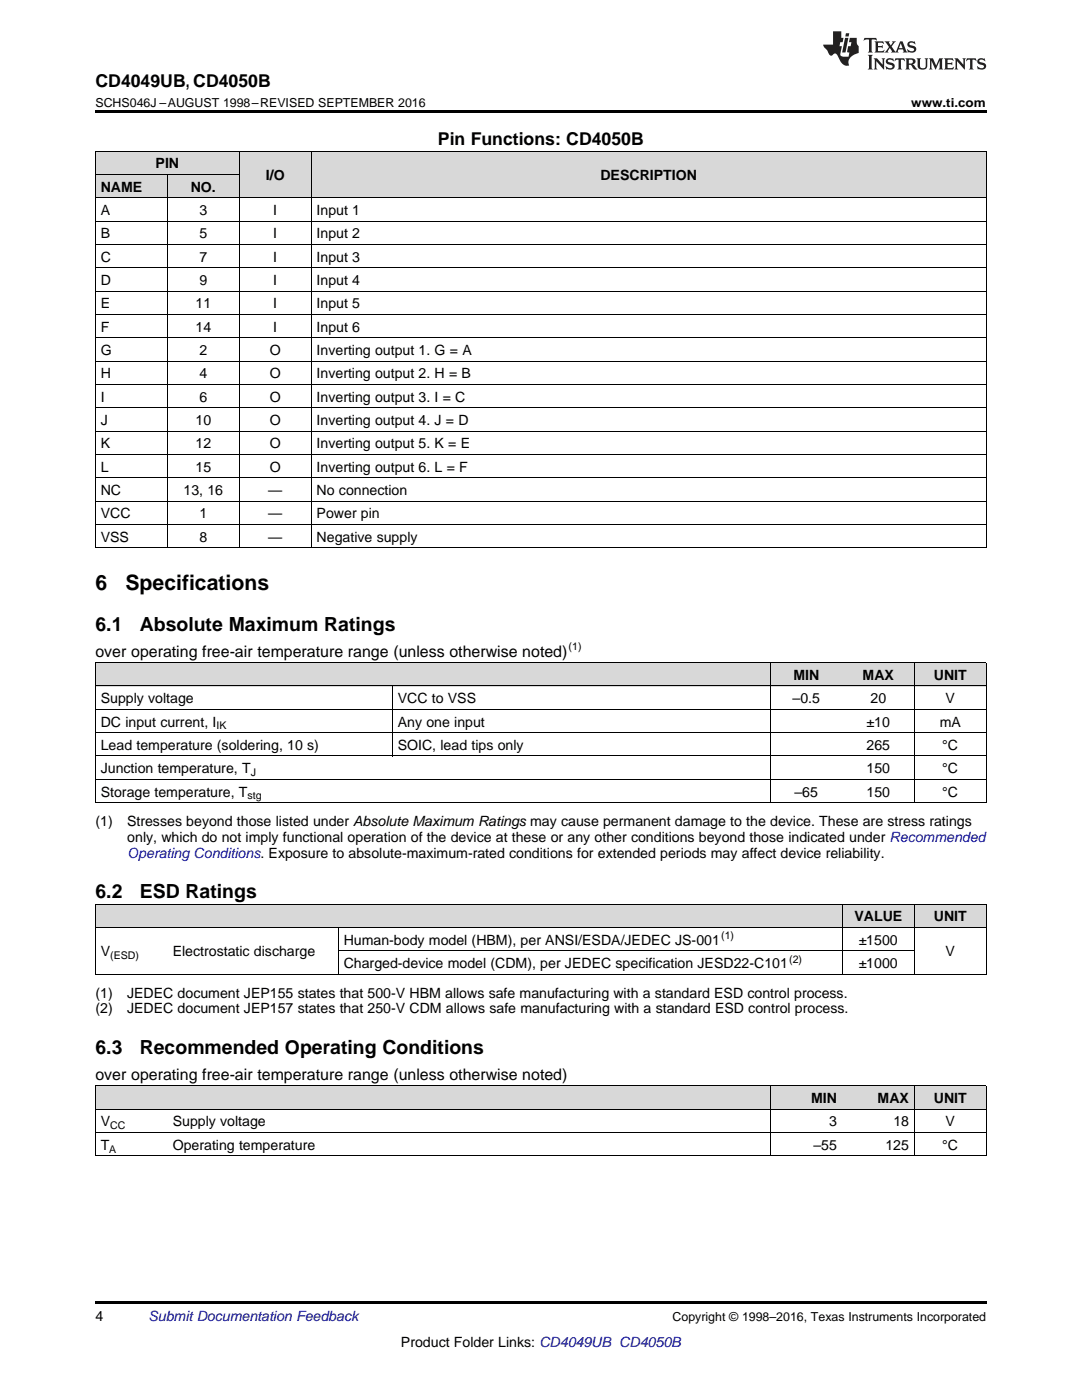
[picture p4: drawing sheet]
<svg xmlns="http://www.w3.org/2000/svg" width="216mm" height="279mm" viewBox="0 0 216 279" stroke-linecap="round" stroke-linejoin="round" font-family="sans-serif">
<defs><g id="words">
<g font-size="4.2">
<text x="19" y="117.8">6</text>
<text x="25" y="117.8">Specifications</text>
</g>
<g font-size="3.9">
<text x="19" y="125.9">6.1</text>
<text x="27.9" y="125.9">Absolute Maximum Ratings</text>
<text x="19" y="179.2">6.2</text>
<text x="27.9" y="179.2">ESD Ratings</text>
<text x="19" y="210.3">6.3</text>
<text x="27.9" y="210.3">Recommended Operating Conditions</text>
</g>
<g font-size="3.5">
<text x="19" y="17.3">CD4049UB, CD4050B</text>
<text x="87.4" y="28.9">Pin Functions: CD4050B</text>
</g>
<g font-size="3.2">
<text x="19" y="131">over operating free-air temperature range (unless otherwise noted)</text>
<text x="19" y="215.5">over operating free-air temperature range (unless otherwise noted)</text>
</g>
<g font-size="2.8">
<text x="31" y="33.6">PIN</text>
<text x="53.1" y="35.9">I/O</text>
<text x="119.8" y="35.9">DESCRIPTION</text>
<text x="20.1" y="38.2">NAME</text>
<text x="38.1" y="38.2">NO.</text>
<text x="20.1" y="42.9">A</text>
<text x="20.1" y="47.6">B</text>
<text x="39.8" y="42.9">3</text>
<text x="39.8" y="47.6">5</text>
<text x="54.5" y="42.9">I</text>
<text x="54.5" y="47.6">I</text>
<text x="63.2" y="42.9">Input 1</text>
<text x="63.2" y="47.6">Input 2</text>
<text x="20.1" y="52.2">C</text>
<text x="39.8" y="52.2">7</text>
<text x="54.5" y="52.2">I</text>
<text x="63.2" y="52.2">Input 3</text>
<text x="20.1" y="56.9">D</text>
<text x="39.8" y="56.9">9</text>
<text x="54.5" y="56.9">I</text>
<text x="63.2" y="56.9">Input 4</text>
<text x="20.1" y="61.5">E</text>
<text x="39" y="61.5">11</text>
<text x="54.5" y="61.5">I</text>
<text x="63.2" y="61.5">Input 5</text>
<text x="20.1" y="66.2">F</text>
<text x="20.1" y="70.8">G</text>
<text x="39" y="66.2">14</text>
<text x="39.8" y="70.8">2</text>
<text x="53.8" y="70.8">O</text>
<text x="54.5" y="66.2">I</text>
<text x="63.2" y="66.2">Input 6</text>
<text x="63.2" y="70.8">Inverting output 1. G = A</text>
<text x="20.1" y="75.5">H</text>
<text x="39.8" y="75.5">4</text>
<text x="53.8" y="75.5">O</text>
<text x="63.2" y="75.5">Inverting output 2. H = B</text>
<text x="20.1" y="80.2">I</text>
<text x="39.8" y="80.2">6</text>
<text x="53.8" y="80.2">O</text>
<text x="63.2" y="80.2">Inverting output 3. I = C</text>
<text x="20.1" y="84.8">J</text>
<text x="20.1" y="89.5">K</text>
<text x="39" y="84.8">10</text>
<text x="39" y="89.5">12</text>
<text x="53.8" y="84.8">O</text>
<text x="53.8" y="89.5">O</text>
<text x="63.2" y="84.8">Inverting output 4. J = D</text>
<text x="63.2" y="89.5">Inverting output 5. K = E</text>
<text x="20.1" y="94.1">L</text>
<text x="39" y="94.1">15</text>
<text x="53.8" y="94.1">O</text>
<text x="63.2" y="94.1">Inverting output 6. L = F</text>
<text x="20.1" y="98.8">NC</text>
<text x="36.6" y="98.8">13, 16</text>
<text x="53.5" y="98.8">—</text>
<text x="63.2" y="98.8">No connection</text>
<text x="20.1" y="103.4">VCC</text>
<text x="39.8" y="103.4">1</text>
<text x="53.5" y="103.4">—</text>
<text x="63.2" y="103.4">Power pin</text>
<text x="20.1" y="108.1">VSS</text>
<text x="39.8" y="108.1">8</text>
<text x="53.5" y="108.1">—</text>
<text x="63.2" y="108.1">Negative supply</text>
<text x="158.3" y="135.7">MIN</text>
<text x="172.1" y="135.7">MAX</text>
<text x="186.3" y="135.7">UNIT</text>
<text x="20.1" y="140.3">Supply voltage</text>
<text x="79.4" y="140.3">VCC to VSS</text>
<text x="158.2" y="140.3">–0.5</text>
<text x="173.7" y="140.3">20</text>
<text x="188.7" y="140.3">V</text>
<text x="20.1" y="145">DC input current, I</text>
<text x="20.1" y="149.6">Lead temperature (soldering, 10 s)</text>
<text x="79.4" y="145">Any one input</text>
<text x="79.4" y="149.6">SOIC, lead tips only</text>
<text x="172.9" y="149.6">265</text>
<text x="172.9" y="145">±10</text>
<text x="187.5" y="145">mA</text>
<text x="188" y="149.6">°C</text>
<text x="20.1" y="154.3">Junction temperature, T</text>
<text x="172.9" y="154.3">150</text>
<text x="188" y="154.3">°C</text>
<text x="20.1" y="159">Storage temperature, T</text>
<text x="158.5" y="159">–65</text>
<text x="172.9" y="159">150</text>
<text x="188" y="159">°C</text>
<text x="19" y="164.8">(1)</text>
<text x="25.4" y="164.8">Stresses beyond those listed under Absolute Maximum Ratings may cause permanent damage to the device. These are stress ratings</text>
<text x="25.4" y="168">only, which do not imply functional operation of the device at these or any other conditions beyond those indicated under Recommended</text>
<text x="170.5" y="183.9">VALUE</text>
<text x="186.3" y="183.9">UNIT</text>
<text x="20.1" y="190.9">V</text>
<text x="34.5" y="190.9">Electrostatic discharge</text>
<text x="68.6" y="188.6">Human-body model (HBM), per ANSI/ESDA/JEDEC JS-001</text>
<text x="171.3" y="188.6">±1500</text>
<text x="188.7" y="190.9">V</text>
<text x="68.6" y="193.2">Charged-device model (CDM), per JEDEC specification JESD22-C101</text>
<text x="171.3" y="193.2">±1000</text>
<text x="19" y="199.1">(1)</text>
<text x="19" y="202.2">(2)</text>
<text x="25.4" y="199.1">JEDEC document JEP155 states that 500-V HBM allows safe manufacturing with a standard ESD control process.</text>
<text x="25.4" y="202.2">JEDEC document JEP157 states that 250-V CDM allows safe manufacturing with a standard ESD control process.</text>
<text x="161.9" y="220.1">MIN</text>
<text x="175.1" y="220.1">MAX</text>
<text x="186.3" y="220.1">UNIT</text>
<text x="20.1" y="224.8">V</text>
<text x="34.5" y="224.8">Supply voltage</text>
<text x="165.5" y="224.8">3</text>
<text x="178.3" y="224.8">18</text>
<text x="188.7" y="224.8">V</text>
<text x="20.1" y="229.4">T</text>
<text x="34.5" y="229.4">Operating temperature</text>
<text x="162.3" y="229.4">–55</text>
<text x="176.7" y="229.4">125</text>
<text x="188" y="229.4">°C</text>
<text x="19" y="263.6">4</text>
<text x="80" y="268.9">Product Folder Links: CD4049UB CD4050B</text>
</g>
<text font-size="2.8" fill="#00f" x="25.4" y="171.2">Operating Conditions. Exposure to absolute-maximum-rated conditions for extended periods may affect device reliability.</text>
<text font-size="2.8" fill="#0000c8" x="29.6" y="263.6">Submit Documentation Feedback</text>
<g font-size="2.5">
<text x="19" y="21.4">SCHS046J –AUGUST 1998–REVISED SEPTEMBER 2016</text>
<text x="181.8" y="21.4">www.ti.com</text>
<text x="134.2" y="263.6">Copyright © 1998–2016, Texas Instruments Incorporated</text>
</g>
<g font-size="2.1">
<text x="113.5" y="129.8">(1)</text>
<text x="43.2" y="145.6">IK</text>
<text x="50" y="154.9">J</text>
<text x="49.4" y="159.5">stg</text>
<text x="22" y="191.5">(ESD)</text>
<text x="143.9" y="187.4">(1)</text>
<text x="157.5" y="192.1">(2)</text>
<text x="22" y="225.4">CC</text>
<text x="21.8" y="230">A</text>
</g>
</g></defs>
<g fill="#d8d8d8">
<path d="M19 216.7h14.4v4.7h-14.4z"/>
<path d="M33.4 216.7h120.3v4.7h-120.3z"/>
<path d="M153.7 216.7h14.4v4.7h-14.4z"/>
<path d="M168.1 216.7h14.4v4.7h-14.4z"/>
<path d="M182.5 216.7h14.3v4.7h-14.3z"/>
<path d="M19 180.5h14.4v4.7h-14.4z"/>
<path d="M33.4 180.5h34.1v4.7h-34.1z"/>
<path d="M67.5 180.5h100.6v4.7h-100.6z"/>
<path d="M168.1 180.5h14.4v4.7h-14.4z"/>
<path d="M182.5 180.5h14.3v4.7h-14.3z"/>
<path d="M19 132.3h59.3v4.6h-59.3z"/>
<path d="M78.3 132.3h75.4v4.6h-75.4z"/>
<path d="M153.7 132.3h14.4v4.6h-14.4z"/>
<path d="M168.1 132.3h14.4v4.6h-14.4z"/>
<path d="M182.5 132.3h14.3v4.6h-14.3z"/>
<path d="M47.8 30.2h14.3v9.3h-14.3z"/>
<path d="M62.1 30.2h134.7v9.3h-134.7z"/>
<path d="M19 34.9h14.4v4.6h-14.4z"/>
<path d="M33.4 34.9h14.4v4.6h-14.4z"/>
<path d="M19 30.2h14.4v4.7h-14.4z"/>
<path d="M33.4 30.2h14.4v4.7h-14.4z"/>
</g>
<path d="M19 22h177.8v.5h-177.8zM19 194.5h.2zM67.4 194.5h.1zM168 194.5h.1zM182.4 194.5h.1zM196.7 194.5h.1zM19 230.7h.2zM153.6 230.7h.1zM168 230.7h.1zM182.4 230.7h.1zM196.7 230.7h.1zM19 259.7h177.8v.5h-177.8z" fill="#000"/>
<g fill="none" stroke="#000" stroke-width=".2">
<path d="M19 39.5h177.8M19 34.8h28.8M19 30.1h177.8M19.1 30.2v79.2M33.4 34.9v74.5M47.7 30.2v79.2M62.1 30.2v79.2M196.8 30.2v79.2M19 58.1h177.8M19 53.4h177.8M19 48.8h177.8M19 44.1h177.8"/>
<path d="M19 76.7h177.8M19 72.1h177.8M19 67.4h177.8M19 62.7h177.8M19 100h177.8M19 95.3h177.8M19 90.7h177.8M19 86h177.8M19 81.4h177.8M19 109.3h177.8M19 104.7h177.8M19 136.9h177.8"/>
<path d="M19 132.2h177.8M19.1 132.3v27.9M78.3 136.9v14M153.7 132.3v27.9M182.4 132.3v27.9M196.8 132.3v27.9M19 155.5h177.8M19 150.9h177.8M19 146.2h177.8M19 141.6h177.8M19 160.2h177.8M19 194.4h177.8"/>
<path d="M19 185.1h177.8M19 180.5h177.8M19.1 180.5v14M67.5 185.1v9.4M67.5 189.8h115M168 180.5v14M182.4 180.5v14M196.8 180.5v14M19 216.7h177.8M19.1 216.7v14M153.7 216.7v14M182.4 216.7v14"/>
<path d="M196.8 216.7v14M19 230.7h177.8M19 226h177.8M19 221.4h177.8"/>
</g>
<g fill="#231f20">
<path d="M172.5 7.6l-.1 .5 .4-.2h.6v.1v2.1l-.2 .4h.9l-.2-.4v-2.1l.1-.1h.5l.5 .2-.2-.5zM174.5 8.3l.2 .3v1.5l-.2 .4h1.8l.2-.6a1.04 1.04 0 0 1-1.3 .2v-.7h.6l.3 .2v-.6l-.3 .2h-.6v-.6l.8-.1 .4 .3-.2-.5zM176.5 8.3l.9 1.1-.9 1.1h.8l-.2-.2 .4-.7 .5 .7-.2 .2h1.5l-.2-.2 .2-.4h.9l.1 .4-.2 .2h1l-.3-.3-.7-1.9h-.5l-.9 2-.8-1 .9-1h-.8l.1 .3-.4 .5-.3-.6 .1-.2zM179.7 8.6l.4 1h-.7zM181.3 8.4a.63 .63 0 0 0-.2 .7 .63 .63 0 0 0 .6 .4l.6 .2 .1 .2a.75 .75 0 0 1-.7 .4 .75 .75 0 0 1-.6-.5l.1 .7 .1-.1a1.11 1.11 0 0 0 1.5-.6 1.13 1.13 0 0 0-1.2-.8l-.1-.4a1.04 1.04 0 0 1 1.2 .2l-.2-.5-.2 .1-.4-.2zM173.2 10.9l.2 .4v2.2l-.2 .4h1l-.3-.4v-2.2l.3-.4zM174.3 11.6l.3 .4v1.5l-.3 .4h.8l-.2-.4v-1.3l1.5 1.7v-1.9l.2-.4h-.7l.2 .4v.9l-1.1-1.3zM177 11.8a.62 .62 0 0 0-.2 .7 .62 .62 0 0 0 .6 .4l.6 .1 .1 .3a.76 .76 0 0 1-.7 .3 .76 .76 0 0 1-.7-.4l.2 .7 .1-.1a1.11 1.11 0 0 0 1.5-.6 1.13 1.13 0 0 0-1.2-.8l-.1-.4a1.04 1.04 0 0 1 1.2 .2l-.2-.6-.2 .1-.5-.1zM178.7 11.6l-.2 .6a.61 .61 0 0 1 .8-.3v1.6l-.2 .4h.9l-.2-.4v-1.6a.63 .63 0 0 1 .7 .3l-.1-.6zM180.6 11.6l.3 .4v1.5l-.3 .4h1l-.2-.2-.1-.8 .6 .2a.76 .76 0 0 0 1.2 .7l-1-1a.58 .58 0 0 0 .6-.5 .58 .58 0 0 0-.5-.6zM181.4 11.9h.1a.45 .45 0 0 1 .5 .1 .45 .45 0 0 1 .1 .5l-.8 .2zM182.9 11.6l.2 .2a2.17 2.17 0 0 0 .3 1.9 .99 .99 0 0 0 1.6-.6v-1.1l.2-.4h-.7l.2 .2a1.92 1.92 0 0 1-.2 1.8 .6 .6 0 0 1-.9-.5v-1.1l.2-.4zM185.4 11.6l.2 .4v1.5l-.2 .4h.7l-.2-.4v-1.4l.8 1.8 .8-1.8v1.4l-.2 .4h.9l-.2-.4v-1.5l.2-.4h-.8l-.6 1.5-.6-1.5zM188.4 11.6l.2 .4v1.5l-.2 .4h1.8l.1-.6a1.04 1.04 0 0 1-1.2 .1v-.6h.5l.4 .2v-.6l-.4 .2h-.5v-.7h.8l.3 .3-.1-.6zM190.5 11.6l.2 .4v1.5l-.2 .4h.7l-.2-.4v-1.3l1.5 1.7v-1.9l.2-.4h-.7l.2 .4v.9l-1.1-1.3zM192.9 11.6l-.1 .6a.61 .61 0 0 1 .7-.3l.1 1.6-.3 .4h1l-.3-.4 .1-1.6a.63 .63 0 0 1 .7 .3l-.1-.6zM195.2 11.8a.62 .62 0 0 0-.2 .7 .62 .62 0 0 0 .6 .4l.6 .1 .1 .3a.76 .76 0 0 1-.7 .3 .76 .76 0 0 1-.6-.4l.1 .7 .1-.1a1.11 1.11 0 0 0 1.6-.6 1.13 1.13 0 0 0-1.3-.8l-.1-.4a1.04 1.04 0 0 1 1.2 .2l-.1-.6-.2 .1-.5-.1z"/>
<path d="M166.2 6.3v2.6h-1.9v.4l.8 .9a.91 .91 0 0 0 1 .8 .56 .56 0 0 1 .5-.3 .56 .56 0 0 1 .5 .3l.4 .8a1.53 1.53 0 0 0 1.9 1.2 1.54 1.54 0 0 1 1-2.1l.9-.3v-1.4a1.52 1.52 0 0 1-.4-1.6h-1.3l-.2 .8h.5l-.2 .8h-.5l-.1 1v.2l.4 .1-.2 .8a1.93 1.93 0 0 1-1.6-.3l.3-1.8h-.5l.2-.8h.4l.2-.8h-.4v-1.3zM168.6 7.6l-.6 2.9h.7l.6-2.9zM168.8 6.6l-.1 .7h.6l.2-.7z"/>
</g>
<use href="#words"/>
</svg>
